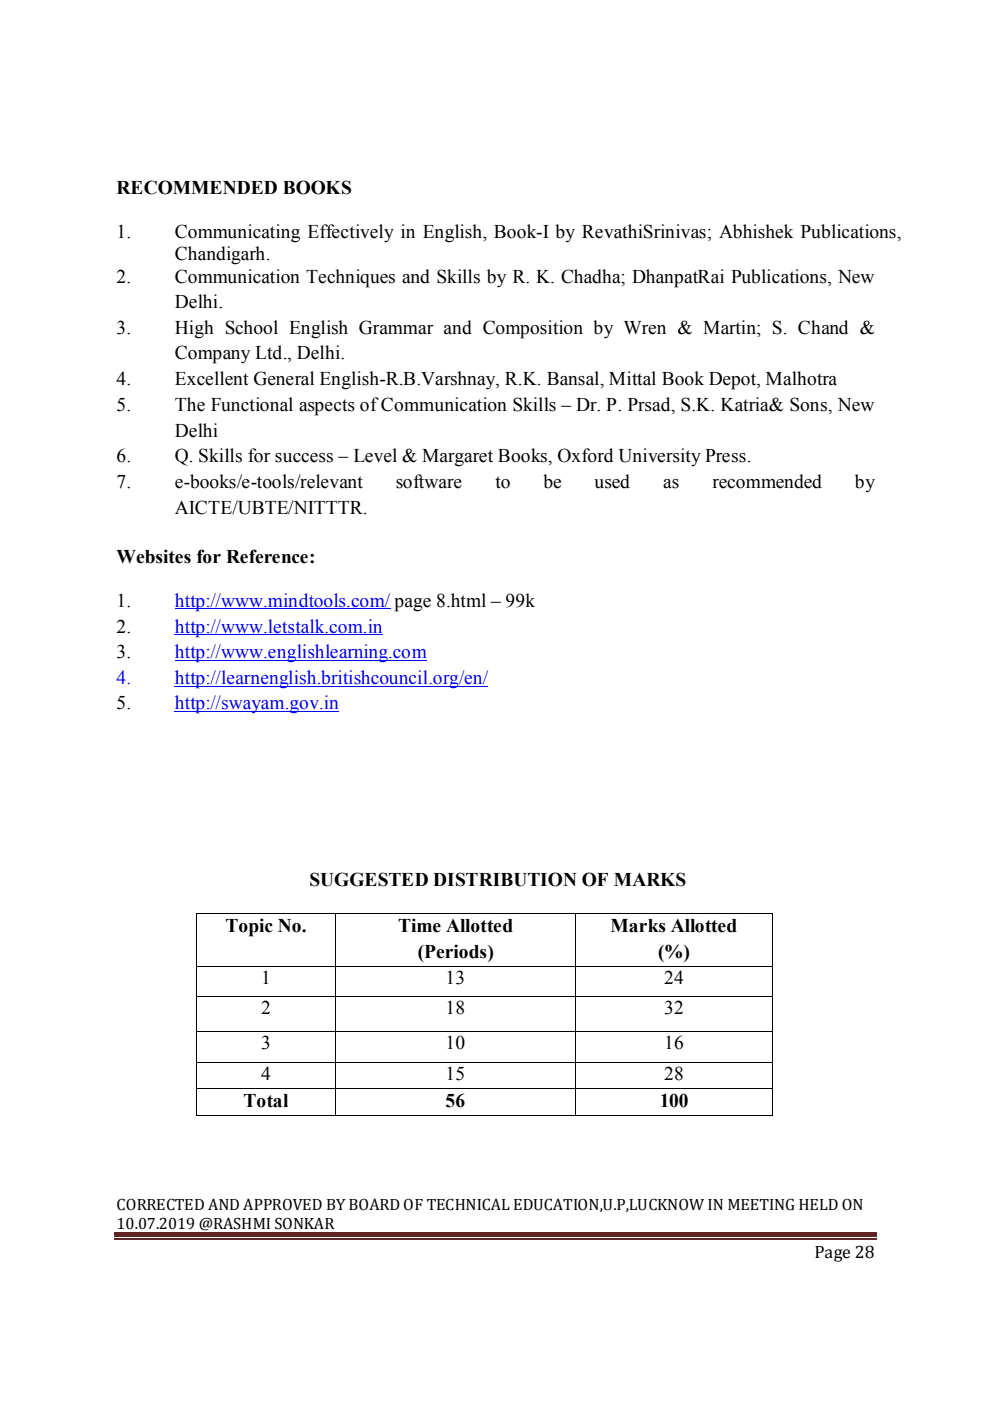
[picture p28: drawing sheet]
<svg xmlns="http://www.w3.org/2000/svg" width="210mm" height="297mm" viewBox="0 0 210 297" stroke-linecap="round" stroke-linejoin="round" font-family="sans-serif">
<defs><g id="words">
<g font-size="4.1">
<text x="24.7" y="41.1">RECOMMENDED BOOKS</text>
<text x="24.7" y="50.5">1.</text>
<text x="37.1" y="50.5">Communicating Effectively in English, Book-I by RevathiSrinivas; Abhishek Publications,</text>
<text x="24.7" y="59.9">2.</text>
<text x="37.1" y="55.1">Chandigarh.</text>
<text x="37.1" y="59.9">Communication Techniques and Skills by R. K. Chadha; DhanpatRai Publications, New</text>
<text x="37.1" y="65.4">Delhi.</text>
<text x="24.7" y="70.8">3.</text>
<text x="37.1" y="70.8">High School English Grammar and Composition by Wren &amp; Martin; S. Chand &amp;</text>
<text x="37.1" y="76.2">Company Ltd., Delhi.</text>
<text x="24.7" y="81.7">4.</text>
<text x="37.1" y="81.7">Excellent General English-R.B.Varshnay, R.K. Bansal, Mittal Book Depot, Malhotra</text>
<text x="24.7" y="87.2">5.</text>
<text x="37.1" y="87.2">The Functional aspects of Communication Skills – Dr. P. Prsad, S.K. Katria&amp; Sons, New</text>
<text x="37.1" y="92.6">Delhi</text>
<text x="24.7" y="98">6.</text>
<text x="37.1" y="98">Q. Skills for success – Level &amp; Margaret Books, Oxford University Press.</text>
<text x="24.7" y="103.5">7.</text>
<text x="37.1" y="103.5">e-books/e-tools/relevant</text>
<text x="83.9" y="103.5">software</text>
<text x="105.1" y="103.5">to</text>
<text x="115.2" y="103.5">be</text>
<text x="126.1" y="103.5">used</text>
<text x="140.6" y="103.5">as</text>
<text x="151" y="103.5">recommended</text>
<text x="181.3" y="103.5">by</text>
<text x="37.1" y="109">AICTE/UBTE/NITTTR.</text>
<text x="24.7" y="119.3">Websites for Reference:</text>
<text x="24.7" y="128.6">1.</text>
<text x="24.7" y="134.1">2.</text>
<text x="24.7" y="139.5">3.</text>
<text x="24.7" y="150.4">5.</text>
<text x="65.6" y="187.9">SUGGESTED DISTRIBUTION OF MARKS</text>
<text x="47.8" y="197.5">Topic No.</text>
<text x="84.4" y="197.5">Time Allotted</text>
<text x="129.5" y="197.5">Marks Allotted</text>
<text x="88.6" y="203">(Periods)</text>
<text x="139.5" y="203">(%)</text>
<text x="55.4" y="208.6">1</text>
<text x="94.5" y="208.6">13</text>
<text x="140.8" y="208.6">24</text>
<text x="55.4" y="215.1">2</text>
<text x="94.5" y="215.1">18</text>
<text x="140.8" y="215.1">32</text>
<text x="55.4" y="222.4">3</text>
<text x="94.5" y="222.4">10</text>
<text x="140.8" y="222.4">16</text>
<text x="55.4" y="228.9">4</text>
<text x="94.5" y="228.9">15</text>
<text x="140.8" y="228.9">28</text>
<text x="51.6" y="234.6">Total</text>
<text x="94.5" y="234.6">56</text>
<text x="139.9" y="234.6">100</text>
</g>
<g font-size="4.1" fill="#00f">
<text x="37.1" y="128.6">http://www.mindtools.com/ page 8.html – 99k</text>
<text x="37.1" y="134.1">http://www.letstalk.com.in</text>
<text x="37.1" y="139.5">http://www.englishlearning.com</text>
<text x="24.7" y="144.9">4.</text>
<text x="37.1" y="144.9">http://learnenglish.britishcouncil.org/en/</text>
<text x="37.1" y="150.4">http://swayam.gov.in</text>
</g>
<text font-size="3.8" x="172.7" y="266.7">Page 28</text>
<g font-size="3.5">
<text x="24.7" y="256.5">CORRECTED AND APPROVED BY BOARD OF TECHNICAL EDUCATION,U.P,LUCKNOW IN MEETING HELD ON</text>
<text x="24.7" y="260.5">10.07.2019 @RASHMI SONKAR</text>
</g>
</g></defs>
<path d="M24.2 261.3h161.7v.9h-161.7z" fill="#622423"/>
<path d="M24.2 262.6h161.7" fill="none" stroke="#622423" stroke-width=".25"/>
<path d="M37.1 129.1h45.6M37.1 134.6h44.1M37.1 140h53.3M37.1 145.5h66.4M37.1 150.9h34.8" fill="none" stroke="#00f" stroke-width=".21"/>
<g fill="#000">
<path d="M41.7 193.6h.1v.2h-.1zM71 193.6h.2v.2h-.2zM122 193.6h.2v.2h-.2zM163.7 193.6h.2v.2h-.2zM41.7 204.8h.1v.2h-.1zM41.7 211.2h.1v.2h-.1zM41.7 218.6h.1v.2h-.1zM71 204.8h.2v.2h-.2zM71 211.2h.2v.2h-.2zM71 218.6h.2v.2h-.2zM122 204.8h.2v.2h-.2zM122 211.2h.2v.2h-.2z"/>
<path d="M122 218.6h.2v.2h-.2zM163.7 204.8h.2v.2h-.2zM163.7 211.2h.2v.2h-.2zM163.7 218.6h.2v.2h-.2zM41.7 225.1h.1v.2h-.1zM41.7 230.7h.1v.2h-.1zM41.7 236.5h.1v.1h-.1zM71 225.1h.2v.2h-.2zM71 230.7h.2v.2h-.2zM71 236.5h.2v.1h-.2zM122 225.1h.2v.2h-.2zM122 230.7h.2v.2h-.2z"/>
<path d="M122 236.5h.2v.1h-.2zM163.7 225.1h.2v.2h-.2zM163.7 230.7h.2v.2h-.2zM163.7 236.5h.2v.1h-.2z"/>
</g>
<g fill="none" stroke="#000" stroke-width=".21">
<path d="M41.7 193.8v11M41.8 193.7h29.2M71.1 193.8v11M71.2 193.7h50.8M122.1 193.8v11M122.2 193.7h41.5M163.8 193.8v11M41.7 205v6.2M41.7 211.4v7.2M41.7 218.8v6.3M41.8 204.9h29.2M41.8 211.3h29.2"/>
<path d="M41.8 218.7h29.2M71.1 205v6.2M71.1 211.4v7.2M71.1 218.8v6.3M71.2 204.9h50.8M71.2 211.3h50.8M71.2 218.7h50.8M122.1 205v6.2M122.1 211.4v7.2M122.1 218.8v6.3M122.2 204.9h41.5M122.2 211.3h41.5"/>
<path d="M122.2 218.7h41.5M163.8 205v6.2M163.8 211.4v7.2M163.8 218.8v6.3M41.7 225.3v5.4M41.7 230.9v5.6M41.8 225.2h29.2M41.8 230.8h29.2M41.8 236.6h29.2M71.1 225.3v5.4M71.1 230.9v5.6M71.2 225.2h50.8"/>
<path d="M71.2 230.8h50.8M71.2 236.6h50.8M122.1 225.3v5.4M122.1 230.9v5.6M122.2 225.2h41.5M122.2 230.8h41.5M122.2 236.6h41.5M163.8 225.3v5.4M163.8 230.9v5.6"/>
</g>
<use href="#words"/>
</svg>
